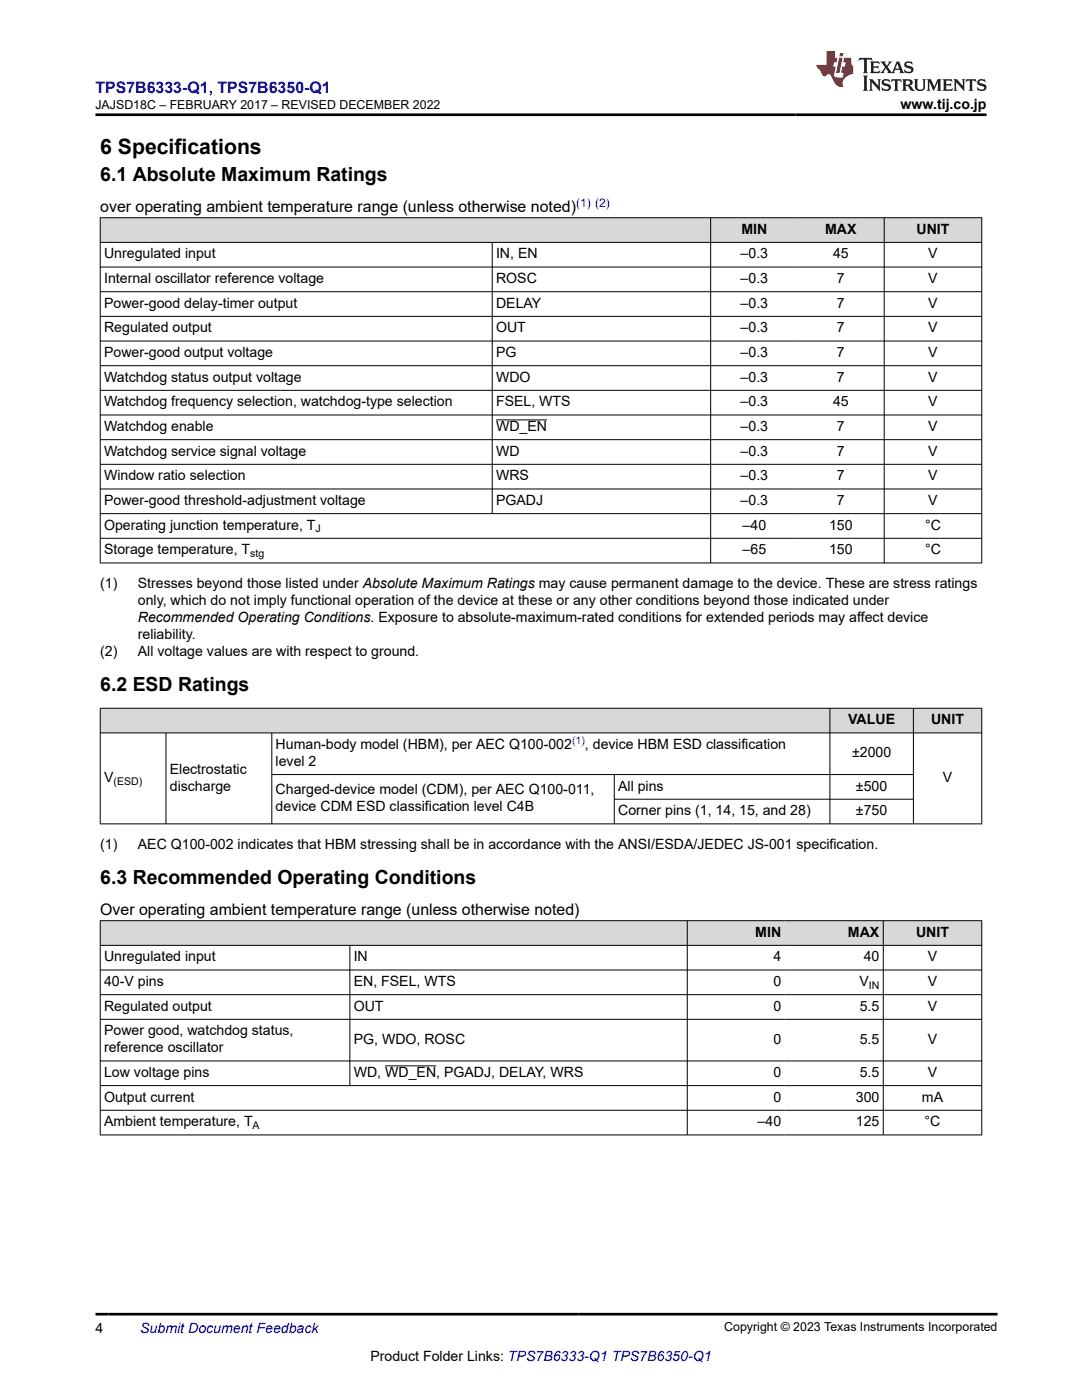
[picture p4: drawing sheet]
<svg xmlns="http://www.w3.org/2000/svg" width="216mm" height="279mm" viewBox="0 0 216 279" stroke-linecap="round" stroke-linejoin="round" font-family="sans-serif">
<defs><g id="words">
<text font-size="4.2" x="20" y="30.7">6 Specifications</text>
<g font-size="3.9">
<text x="20" y="36.1">6.1 Absolute Maximum Ratings</text>
<text x="20" y="137.9">6.2 ESD Ratings</text>
<text x="20" y="176.4">6.3 Recommended Operating Conditions</text>
</g>
<text font-size="3.2" fill="#00f" x="19" y="18.6">TPS7B6333-Q1, TPS7B6350-Q1</text>
<g font-size="3.2">
<text x="20" y="42.3">over operating ambient temperature range (unless otherwise noted)</text>
<text x="20" y="182.6">Over operating ambient temperature range (unless otherwise noted)</text>
</g>
<g font-size="2.8">
<text x="179.7" y="21.7">www.tij.co.jp</text>
<text x="147.9" y="46.6">MIN</text>
<text x="164.7" y="46.6">MAX</text>
<text x="182.9" y="46.6">UNIT</text>
<text x="20.8" y="51.6">Unregulated input</text>
<text x="99" y="51.6">IN, EN</text>
<text x="147.8" y="51.6">–0.3</text>
<text x="166.2" y="51.6">45</text>
<text x="185.2" y="51.6">V</text>
<text x="20.8" y="56.5">Internal oscillator reference voltage</text>
<text x="99" y="56.5">ROSC</text>
<text x="147.8" y="56.5">–0.3</text>
<text x="167" y="56.5">7</text>
<text x="185.2" y="56.5">V</text>
<text x="20.8" y="61.4">Power-good delay-timer output</text>
<text x="99" y="61.4">DELAY</text>
<text x="147.8" y="61.4">–0.3</text>
<text x="167" y="61.4">7</text>
<text x="185.2" y="61.4">V</text>
<text x="20.8" y="66.3">Regulated output</text>
<text x="20.8" y="71.3">Power-good output voltage</text>
<text x="99" y="66.3">OUT</text>
<text x="99" y="71.3">PG</text>
<text x="147.8" y="66.3">–0.3</text>
<text x="147.8" y="71.3">–0.3</text>
<text x="167" y="66.3">7</text>
<text x="167" y="71.3">7</text>
<text x="185.2" y="66.3">V</text>
<text x="185.2" y="71.3">V</text>
<text x="20.8" y="76.2">Watchdog status output voltage</text>
<text x="99" y="76.2">WDO</text>
<text x="147.8" y="76.2">–0.3</text>
<text x="167" y="76.2">7</text>
<text x="185.2" y="76.2">V</text>
<text x="20.8" y="81.1">Watchdog frequency selection, watchdog-type selection</text>
<text x="99" y="81.1">FSEL, WTS</text>
<text x="147.8" y="81.1">–0.3</text>
<text x="166.2" y="81.1">45</text>
<text x="185.2" y="81.1">V</text>
<text x="20.8" y="86">Watchdog enable</text>
<text x="99" y="86">WD_EN</text>
<text x="147.8" y="86">–0.3</text>
<text x="167" y="86">7</text>
<text x="185.2" y="86">V</text>
<text x="20.8" y="90.9">Watchdog service signal voltage</text>
<text x="20.8" y="95.9">Window ratio selection</text>
<text x="99" y="90.9">WD</text>
<text x="99" y="95.9">WRS</text>
<text x="147.8" y="90.9">–0.3</text>
<text x="147.8" y="95.9">–0.3</text>
<text x="167" y="90.9">7</text>
<text x="167" y="95.9">7</text>
<text x="185.2" y="90.9">V</text>
<text x="185.2" y="95.9">V</text>
<text x="20.8" y="100.8">Power-good threshold-adjustment voltage</text>
<text x="99" y="100.8">PGADJ</text>
<text x="147.8" y="100.8">–0.3</text>
<text x="167" y="100.8">7</text>
<text x="185.2" y="100.8">V</text>
<text x="20.8" y="105.7">Operating junction temperature, T</text>
<text x="148.2" y="105.7">–40</text>
<text x="165.4" y="105.7">150</text>
<text x="184.6" y="105.7">°C</text>
<text x="20.8" y="110.6">Storage temperature, T</text>
<text x="148.2" y="110.6">–65</text>
<text x="165.4" y="110.6">150</text>
<text x="184.6" y="110.6">°C</text>
<text x="20" y="117.4">(1)</text>
<text x="27.5" y="117.4">Stresses beyond those listed under Absolute Maximum Ratings may cause permanent damage to the device. These are stress ratings</text>
<text x="27.5" y="120.8">only, which do not imply functional operation of the device at these or any other conditions beyond those indicated under</text>
<text x="27.5" y="124.2">Recommended Operating Conditions. Exposure to absolute-maximum-rated conditions for extended periods may affect device</text>
<text x="20" y="131">(2)</text>
<text x="27.5" y="127.6">reliability.</text>
<text x="27.5" y="131">All voltage values are with respect to ground.</text>
<text x="55" y="149.5">Human-body model (HBM), per AEC Q100-002</text>
<text x="116.7" y="149.5">, device HBM ESD classification</text>
<text x="169.3" y="144.5">VALUE</text>
<text x="185.8" y="144.5">UNIT</text>
<text x="33.9" y="154.4">Electrostatic</text>
<text x="55" y="152.8">level 2</text>
<text x="170" y="151.2">±2000</text>
<text x="20.8" y="156.1">V</text>
<text x="33.9" y="157.8">discharge</text>
<text x="55" y="158.5">Charged-device model (CDM), per AEC Q100-011,</text>
<text x="55" y="161.9">device CDM ESD classification level C4B</text>
<text x="123.3" y="157.8">All pins</text>
<text x="170.8" y="157.8">±500</text>
<text x="188.1" y="156.1">V</text>
<text x="123.3" y="162.7">Corner pins (1, 14, 15, and 28)</text>
<text x="170.8" y="162.7">±750</text>
<text x="20" y="169.5">(1)</text>
<text x="27.5" y="169.5">AEC Q100-002 indicates that HBM stressing shall be in accordance with the ANSI/ESDA/JEDEC JS-001 specification.</text>
<text x="20.8" y="191.9">Unregulated input</text>
<text x="70.6" y="191.9">IN</text>
<text x="150.7" y="186.9">MIN</text>
<text x="154.3" y="191.9">4</text>
<text x="169.2" y="186.9">MAX</text>
<text x="172.3" y="191.9">40</text>
<text x="182.8" y="186.9">UNIT</text>
<text x="185.1" y="191.9">V</text>
<text x="20.8" y="196.8">40-V pins</text>
<text x="70.6" y="196.8">EN, FSEL, WTS</text>
<text x="154.3" y="196.8">0</text>
<text x="171.5" y="196.8">V</text>
<text x="185.1" y="196.8">V</text>
<text x="20.8" y="201.7">Regulated output</text>
<text x="70.6" y="201.7">OUT</text>
<text x="154.3" y="201.7">0</text>
<text x="171.6" y="201.7">5.5</text>
<text x="185.1" y="201.7">V</text>
<text x="20.8" y="206.6">Power good, watchdog status,</text>
<text x="70.6" y="208.3">PG, WDO, ROSC</text>
<text x="154.3" y="208.3">0</text>
<text x="171.6" y="208.3">5.5</text>
<text x="185.1" y="208.3">V</text>
<text x="20.8" y="210">reference oscillator</text>
<text x="20.8" y="214.9">Low voltage pins</text>
<text x="70.6" y="214.9">WD, WD_EN, PGADJ, DELAY, WRS</text>
<text x="154.3" y="214.9">0</text>
<text x="171.6" y="214.9">5.5</text>
<text x="185.1" y="214.9">V</text>
<text x="20.8" y="219.9">Output current</text>
<text x="154.3" y="219.9">0</text>
<text x="170.8" y="219.9">300</text>
<text x="184" y="219.9">mA</text>
<text x="20.8" y="224.8">Ambient temperature, T</text>
<text x="151.2" y="224.8">–40</text>
<text x="170.8" y="224.8">125</text>
<text x="184.5" y="224.8">°C</text>
<text x="19" y="266">4</text>
<text x="73.9" y="271.7">Product Folder Links: TPS7B6333-Q1 TPS7B6350-Q1</text>
</g>
<text font-size="2.8" fill="#00f" x="28" y="266">Submit Document Feedback</text>
<g font-size="2.5">
<text x="19" y="21.8">JAJSD18C – FEBRUARY 2017 – REVISED DECEMBER 2022</text>
<text x="144.5" y="265.7">Copyright © 2023 Texas Instruments Incorporated</text>
</g>
<text font-size="2.4" fill="#00f" x="115" y="41.3">(1) (2)</text>
<g font-size="2.1">
<text x="63" y="106.3">J</text>
<text x="49.9" y="111.2">stg</text>
<text x="22.6" y="156.6">(ESD)</text>
<text x="173.4" y="197.3">IN</text>
<text x="50.4" y="225.3">A</text>
</g>
<text font-size="2.1" fill="#00f" x="114.1" y="148.5">(1)</text>
</g></defs>
<g fill="#d8d8d8">
<path d="M20 43.5h175.9v4.9h-175.9z" fill-rule="evenodd"/>
<path d="M20.1 43.5h121.6v4.8h-121.6z" fill-rule="evenodd"/>
<path d="M141.9 43.5h17.3v4.8h-17.3z" fill-rule="evenodd"/>
<path d="M159.2 43.5h17.2v4.8h-17.2z" fill-rule="evenodd"/>
<path d="M176.5 43.5h19.3v4.8h-19.3z" fill-rule="evenodd"/>
</g>
<g fill="none" stroke="#000" stroke-width=".2">
<path d="M19.9 43.5h176.1M19.9 48.4h176.1M19.9 53.3h176.1M19.9 58.2h176.1M20 43.4v69M98.2 48.4v54.2M141.8 43.4v69M176.4 43.4v69M195.9 43.4v69M19.9 63.1h176.1M19.9 68.1h176.1M19.9 73h176.1"/>
<path d="M19.9 77.9h176.1M19.9 82.8h176.1M19.9 87.7h176.1M19.9 92.7h176.1M19.9 97.6h176.1M99 83.8h10.2M19.9 102.5h176.1M19.9 107.4h176.1M19.9 112.4h176.1"/>
</g>
<g fill="#d8d8d8">
<path d="M20 141.3h175.9v5h-175.9z" fill-rule="evenodd"/>
<path d="M20.1 141.4h145.4v4.8h-145.4z" fill-rule="evenodd"/>
<path d="M165.7 141.4h16.5v4.8h-16.5z" fill-rule="evenodd"/>
<path d="M182.3 141.4h13.5v4.8h-13.5z" fill-rule="evenodd"/>
</g>
<path d="M19.9 141.3h176.1M19.9 146.3h176.1M20 141.3v23.2M33.1 146.3v18.2M54.2 146.3v18.2M54.2 154.6h128.1M122.6 154.6v9.9M122.6 159.5h59.7M165.6 141.3v23.2M182.3 141.3v23.2M195.9 141.3v23.2M19.9 164.4h176.1" fill="none" stroke="#000" stroke-width=".2"/>
<g fill="#d8d8d8">
<path d="M20 183.7h175.9v5h-175.9z" fill-rule="evenodd"/>
<path d="M20.1 183.8h117v4.8h-117z" fill-rule="evenodd"/>
<path d="M137.2 183.8h19.4v4.8h-19.4z" fill-rule="evenodd"/>
<path d="M156.6 183.8h19.6v4.8h-19.6z" fill-rule="evenodd"/>
<path d="M176.3 183.8h19.5v4.8h-19.5z" fill-rule="evenodd"/>
</g>
<g fill="none" stroke="#000" stroke-width=".2">
<path d="M19.9 183.7h176.1M19.9 188.7h176.1M19.9 193.6h176.1M19.9 198.5h176.1M20 183.7v42.9M69.8 188.7v28M137.1 183.7v42.9M176.2 183.7v42.9M195.9 183.7v42.9M19.9 203.4h176.1M19.9 211.7h176.1M19.9 216.7h176.1"/>
<path d="M76.8 212.7h10.2M19.9 221.6h176.1M19.9 226.5h176.1"/>
</g>
<path d="M171.5 11.6l-.2 .5 .5-.2h.6v.1v2.2l-.2 .4h1l-.2-.4v-2.2v-.1h.5l.5 .2-.1-.5zM173.6 12.3l.2 .4v1.5l-.2 .4h1.9l.1-.6a1.08 1.08 0 0 1-1.3 .2v-.7h.6l.4 .2v-.7l-.4 .2h-.6v-.5l.2-.2a1 1 0 0 1 1 .3l-.1-.5zM175.7 12.3l.9 1.1-1 1.2h.9l-.2-.2 .5-.8 .4 .8-.2 .2h1.6l-.2-.2 .2-.5h.9l.1 .5-.1 .2h.9l-.2-.3-.8-2h-.5l-.9 2.2-.9-1.1 .9-1.1h-.8l.2 .2-.4 .6-.4-.6 .2-.2zM179 12.7l.4 1h-.7zM180.7 12.4a.65 .65 0 0 0-.2 .7 .65 .65 0 0 0 .6 .5l.6 .1 .1 .3a.79 .79 0 0 1-.7 .4 .79 .79 0 0 1-.7-.5l.1 .7 .2-.1a.93 .93 0 0 0 1.1 .1 .93 .93 0 0 0 .4-1 1.46 1.46 0 0 0-1.2-.6l-.1-.3a1.09 1.09 0 0 1 1.2 .2l-.2-.6-.1 .1-.5-.2zM172.2 15.1l.2 .4v2.2l-.2 .4h1l-.2-.4v-2.2l.2-.4zM173.4 15.8l.2 .4v1.5l-.2 .4h.8l-.3-.4 .1-1.3 1.6 1.8v-2l.2-.4h-.7l.1 .2 .1 1.1-1.2-1.3zM176.2 15.9a.65 .65 0 0 0-.2 .8 .65 .65 0 0 0 .6 .4l.6 .2 .1 .2a.79 .79 0 0 1-.7 .4 .79 .79 0 0 1-.7-.5l.1 .7 .2-.1a.93 .93 0 0 0 1.1 .1 .93 .93 0 0 0 .4-.9 1.46 1.46 0 0 0-1.2-.6l-.1-.4a1.09 1.09 0 0 1 1.2 .2l-.1-.6-.2 .1-.5-.1zM177.9 15.8l-.1 .6a.63 .63 0 0 1 .8-.3v1.6l-.3 .4h1l-.2-.4v-1.6a.66 .66 0 0 1 .8 .3l-.1-.6zM180 15.8l.2 .4v1.5l-.2 .4h1l-.2-.2-.1-.7h.5l.1 .2a.79 .79 0 0 0 1.2 .6l-1-.9a.61 .61 0 0 0 .6-.6 .61 .61 0 0 0-.5-.7zM180.8 16.1h.1a.47 .47 0 0 1 .5 .1 .47 .47 0 0 1 .1 .5l-.1 .1-.7 .1zM182.3 15.8l.2 .2a2.27 2.27 0 0 0 .4 2 1.04 1.04 0 0 0 1.7-.7v-1.3l.2-.2h-.8l.2 .4v1.1a.6 .6 0 0 1-.6 .6 .6 .6 0 0 1-.6-.6v-1.1l.3-.4zM184.9 15.8l.2 .4v1.5l-.2 .4h.8l-.3-.4v-1.4l.9 1.9 .9-1.9v1.4l-.3 .4h1l-.2-.4v-1.5l.2-.4h-.8l-.7 1.5-.6-1.5zM188.1 15.8l.2 .4v1.5l-.2 .4h1.9l.1-.6a1.09 1.09 0 0 1-1.3 .2v-.7h.6l.4 .2v-.6l-.4 .2h-.6v-.6l.2-.1a1.01 1.01 0 0 1 1 .3l-.1-.6zM190.2 15.8l.3 .4v1.5l-.3 .4h.8l-.2-.4v-1.3l1.6 1.8v-2l.2-.4h-.7l.2 .2v1.1l-1.2-1.3zM192.8 15.8l-.1 .6a.63 .63 0 0 1 .8-.3v1.6l-.3 .4h1l-.2-.4v-1.6a.66 .66 0 0 1 .8 .3l-.1-.6zM195.2 15.9a.65 .65 0 0 0-.2 .8 .65 .65 0 0 0 .6 .4l.6 .2 .2 .2a.79 .79 0 0 1-.7 .4 .79 .79 0 0 1-.7-.5l.1 .7 .2-.1a.93 .93 0 0 0 1 .1 .93 .93 0 0 0 .5-.9 1.46 1.46 0 0 0-1.3-.6v-.4a1.09 1.09 0 0 1 1.2 .2l-.2-.6-.2 .1-.5-.1z" fill="#231f20"/>
<path d="M164.9 10.2v2.8h-2l.1 .3 .8 1a.95 .95 0 0 0 1 .9 .59 .59 0 0 1 .5-.4 .59 .59 0 0 1 .5 .4l.4 .7a1.59 1.59 0 0 0 2.1 1.4 1.61 1.61 0 0 1 1-2.3l1-.3-.1-1.5a1.59 1.59 0 0 1-.3-1.7h-1.5l-.2 .9h.6l-.2 .9h-.5l-.2 1v.2l.4 .1-.1 .9h-.7a.73 .73 0 0 1-1-.7l.3-1.5h-.5l.1-.9h.5l.2-.9h-.5v-1.3zM167.4 11.5l-.6 3.1h.7l.6-3.1zM167.6 10.6l-.1 .6h.7l.1-.6z" fill="#ed1c24"/>
<path d="M19 22.9h177.8M19 262.3h180" fill="none" stroke="#000" stroke-width=".53"/>
<use href="#words"/>
</svg>
